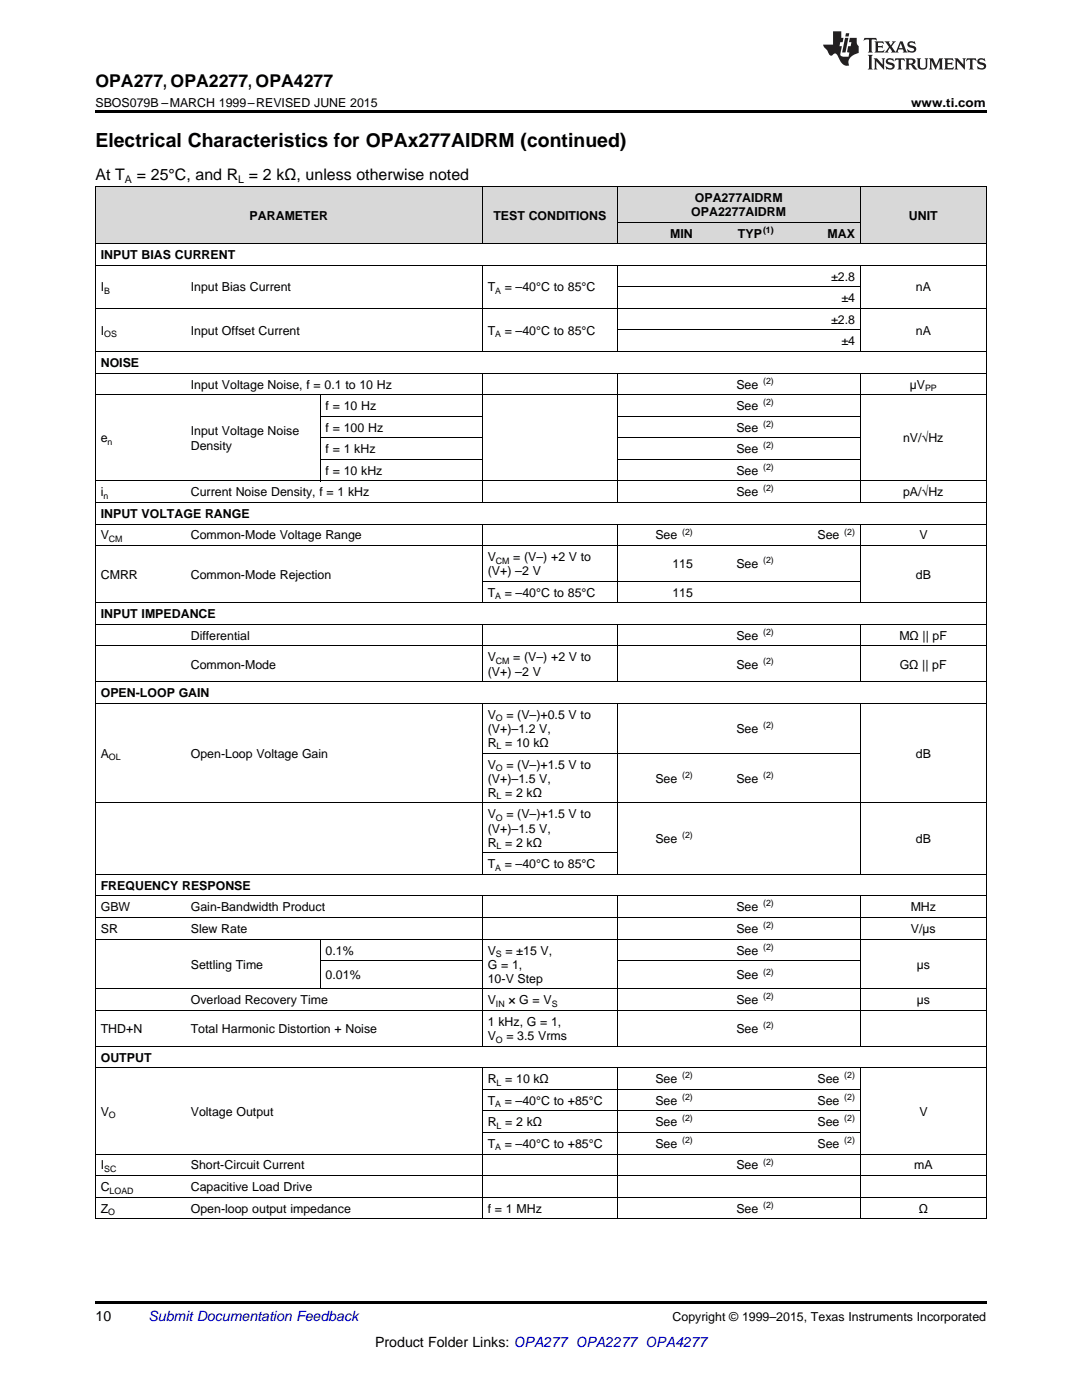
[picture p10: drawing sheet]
<svg xmlns="http://www.w3.org/2000/svg" width="216mm" height="279mm" viewBox="0 0 216 279" stroke-linecap="round" stroke-linejoin="round" font-family="sans-serif">
<defs><g id="words">
<text font-size="3.9" x="19" y="29.3">Electrical Characteristics for OPAx277AIDRM (continued)</text>
<text font-size="3.5" x="19" y="17.3">OPA277, OPA2277, OPA4277</text>
<g font-size="3.2">
<text x="19" y="36">At T</text>
<text x="27.3" y="36">= 25°C, and R = 2 kΩ, unless otherwise noted</text>
</g>
<g font-size="2.8">
<text x="19" y="263.6">10</text>
<text x="74.9" y="268.9">Product Folder Links: OPA277 OPA2277 OPA4277</text>
</g>
<text font-size="2.8" fill="#0000c8" x="29.6" y="263.6">Submit Documentation Feedback</text>
<g font-size="2.5">
<text x="19" y="21.4">SBOS079B –MARCH 1999–REVISED JUNE 2015</text>
<text x="181.8" y="21.4">www.ti.com</text>
<text x="138.6" y="40.3">OPA277AIDRM</text>
<text x="49.8" y="43.9">PARAMETER</text>
<text x="98.5" y="43.9">TEST CONDITIONS</text>
<text x="133.7" y="47.4">MIN</text>
<text x="137.9" y="43.1">OPA2277AIDRM</text>
<text x="147.2" y="47.4">TYP</text>
<text x="165.1" y="47.4">MAX</text>
<text x="181.4" y="43.9">UNIT</text>
<text x="20.1" y="51.7">INPUT BIAS CURRENT</text>
<text x="20.1" y="58.2">I</text>
<text x="38.1" y="58.2">Input Bias Current</text>
<text x="97.3" y="58.2">T</text>
<text x="100.7" y="58.2">= –40°C to 85°C</text>
<text x="165.8" y="56">±2.8</text>
<text x="182.7" y="58.2">nA</text>
<text x="165.8" y="64.6">±2.8</text>
<text x="167.9" y="60.3">±4</text>
<text x="20.1" y="66.8">I</text>
<text x="38.1" y="66.8">Input Offset Current</text>
<text x="97.3" y="66.8">T</text>
<text x="100.7" y="66.8">= –40°C to 85°C</text>
<text x="167.9" y="68.9">±4</text>
<text x="182.7" y="66.8">nA</text>
<text x="20.1" y="73.2">NOISE</text>
<text x="38.1" y="77.5">Input Voltage Noise, f = 0.1 to 10 Hz</text>
<text x="146.9" y="77.5">See</text>
<text x="181.5" y="77.5">µV</text>
<text x="65" y="81.8">f = 10 Hz</text>
<text x="146.9" y="81.8">See</text>
<text x="20.1" y="88.3">e</text>
<text x="38.1" y="86.9">Input Voltage Noise</text>
<text x="38.1" y="89.7">Density</text>
<text x="65" y="86.1">f = 100 Hz</text>
<text x="146.9" y="86.1">See</text>
<text x="180.2" y="88.3">nV/√Hz</text>
<text x="65" y="90.5">f = 1 kHz</text>
<text x="65" y="94.8">f = 10 kHz</text>
<text x="146.9" y="90.5">See</text>
<text x="146.9" y="94.8">See</text>
<text x="20.1" y="99.1">i</text>
<text x="38.1" y="99.1">Current Noise Density, f = 1 kHz</text>
<text x="146.9" y="99.1">See</text>
<text x="180.2" y="99.1">pA/√Hz</text>
<text x="20.1" y="103.4">INPUT VOLTAGE RANGE</text>
<text x="20.1" y="107.7">V</text>
<text x="38.1" y="107.7">Common-Mode Voltage Range</text>
<text x="130.8" y="107.7">See</text>
<text x="163.1" y="107.7">See</text>
<text x="183.4" y="107.7">V</text>
<text x="97.3" y="112">V</text>
<text x="102.4" y="112">= (V–) +2 V to</text>
<text x="134.2" y="113.4">115</text>
<text x="146.9" y="113.4">See</text>
<text x="20.1" y="115.5">CMRR</text>
<text x="38.1" y="115.5">Common-Mode Rejection</text>
<text x="97.3" y="114.8">(V+) –2 V</text>
<text x="97.3" y="119.1">T</text>
<text x="100.7" y="119.1">= –40°C to 85°C</text>
<text x="134.2" y="119.1">115</text>
<text x="182.7" y="115.5">dB</text>
<text x="20.1" y="123.4">INPUT IMPEDANCE</text>
<text x="38.1" y="127.7">Differential</text>
<text x="146.9" y="127.7">See</text>
<text x="179.5" y="127.7">MΩ || pF</text>
<text x="38.1" y="133.4">Common-Mode</text>
<text x="97.3" y="132">V</text>
<text x="97.3" y="134.8">(V+) –2 V</text>
<text x="102.4" y="132">= (V–) +2 V to</text>
<text x="146.9" y="133.4">See</text>
<text x="179.5" y="133.4">GΩ || pF</text>
<text x="20.1" y="139.1">OPEN-LOOP GAIN</text>
<text x="97.3" y="143.4">V</text>
<text x="101" y="143.4">= (V–)+0.5 V to</text>
<text x="97.3" y="146.3">(V+)–1.2 V,</text>
<text x="97.3" y="149.1">R = 10 kΩ</text>
<text x="146.9" y="146.3">See</text>
<text x="20.1" y="151.2">A</text>
<text x="38.1" y="151.2">Open-Loop Voltage Gain</text>
<text x="97.3" y="153.4">V</text>
<text x="101" y="153.4">= (V–)+1.5 V to</text>
<text x="182.7" y="151.2">dB</text>
<text x="97.3" y="156.2">(V+)–1.5 V,</text>
<text x="97.3" y="159">R = 2 kΩ</text>
<text x="130.8" y="156.2">See</text>
<text x="146.9" y="156.2">See</text>
<text x="97.3" y="163.3">V</text>
<text x="97.3" y="166.2">(V+)–1.5 V,</text>
<text x="101" y="163.3">= (V–)+1.5 V to</text>
<text x="97.3" y="169">R = 2 kΩ</text>
<text x="97.3" y="173.3">T</text>
<text x="100.7" y="173.3">= –40°C to 85°C</text>
<text x="130.8" y="168.3">See</text>
<text x="182.7" y="168.3">dB</text>
<text x="20.1" y="177.6">FREQUENCY RESPONSE</text>
<text x="20.1" y="181.9">GBW</text>
<text x="38.1" y="181.9">Gain-Bandwidth Product</text>
<text x="146.9" y="181.9">See</text>
<text x="181.7" y="181.9">MHz</text>
<text x="20.1" y="186.2">SR</text>
<text x="38.1" y="186.2">Slew Rate</text>
<text x="65" y="190.5">0.1%</text>
<text x="97.3" y="190.5">V</text>
<text x="100.9" y="190.5">= ±15 V,</text>
<text x="146.9" y="186.2">See</text>
<text x="146.9" y="190.5">See</text>
<text x="181.8" y="186.2">V/µs</text>
<text x="38.1" y="193.3">Settling Time</text>
<text x="65" y="195.5">0.01%</text>
<text x="97.3" y="193.3">G = 1,</text>
<text x="97.3" y="196.1">10-V Step</text>
<text x="146.9" y="195.5">See</text>
<text x="182.9" y="193.3">µs</text>
<text x="38.1" y="200.4">Overload Recovery Time</text>
<text x="97.3" y="200.4">V</text>
<text x="101.5" y="200.4">× G = V</text>
<text x="146.9" y="200.4">See</text>
<text x="182.9" y="200.4">µs</text>
<text x="20.1" y="206.2">THD+N</text>
<text x="38.1" y="206.2">Total Harmonic Distortion + Noise</text>
<text x="97.3" y="204.8">1 kHz, G = 1,</text>
<text x="97.3" y="207.6">V</text>
<text x="101" y="207.6">= 3.5 Vrms</text>
<text x="146.9" y="206.2">See</text>
<text x="20.1" y="211.9">OUTPUT</text>
<text x="97.3" y="216.2">R = 10 kΩ</text>
<text x="97.3" y="220.5">T</text>
<text x="100.7" y="220.5">= –40°C to +85°C</text>
<text x="130.8" y="216.2">See</text>
<text x="130.8" y="220.5">See</text>
<text x="163.1" y="216.2">See</text>
<text x="163.1" y="220.5">See</text>
<text x="20.1" y="222.6">V</text>
<text x="38.1" y="222.6">Voltage Output</text>
<text x="97.3" y="224.8">R = 2 kΩ</text>
<text x="130.8" y="224.8">See</text>
<text x="163.1" y="224.8">See</text>
<text x="183.4" y="222.6">V</text>
<text x="20.1" y="233.4">I</text>
<text x="38.1" y="233.4">Short-Circuit Current</text>
<text x="97.3" y="229.1">T</text>
<text x="100.7" y="229.1">= –40°C to +85°C</text>
<text x="130.8" y="229.1">See</text>
<text x="146.9" y="233.4">See</text>
<text x="163.1" y="229.1">See</text>
<text x="182.4" y="233.4">mA</text>
<text x="20.1" y="237.7">C</text>
<text x="38.1" y="237.7">Capacitive Load Drive</text>
<text x="20.1" y="242">Z</text>
<text x="38.1" y="242">Open-loop output impedance</text>
<text x="97.3" y="242">f = 1 MHz</text>
<text x="146.9" y="242">See</text>
<text x="183.3" y="242">Ω</text>
<text x="134.2" y="263.6">Copyright © 1999–2015, Texas Instruments Incorporated</text>
</g>
<g font-size="2.1">
<text x="24.9" y="36.6">A</text>
<text x="47.6" y="36.6">L</text>
</g>
<g font-size="1.8">
<text x="152.3" y="46.4">(1)</text>
<text x="20.8" y="58.7">B</text>
<text x="98.8" y="58.7">A</text>
<text x="20.8" y="67.3">OS</text>
<text x="98.8" y="67.3">A</text>
<text x="152.3" y="76.6">(2)</text>
<text x="152.3" y="80.9">(2)</text>
<text x="184.6" y="78">PP</text>
<text x="21.4" y="88.8">n</text>
<text x="152.3" y="85.2">(2)</text>
<text x="152.3" y="89.5">(2)</text>
<text x="152.3" y="93.8">(2)</text>
<text x="20.6" y="99.6">n</text>
<text x="152.3" y="98.1">(2)</text>
<text x="136.1" y="106.7">(2)</text>
<text x="168.5" y="106.7">(2)</text>
<text x="21.7" y="108.2">CM</text>
<text x="99" y="112.5">CM</text>
<text x="152.3" y="112.4">(2)</text>
<text x="98.8" y="119.6">A</text>
<text x="152.3" y="126.7">(2)</text>
<text x="99" y="132.5">CM</text>
<text x="152.3" y="132.4">(2)</text>
<text x="99" y="143.9">O</text>
<text x="99.1" y="149.6">L</text>
<text x="152.3" y="145.3">(2)</text>
<text x="21.7" y="151.7">OL</text>
<text x="99" y="153.9">O</text>
<text x="136.1" y="155.2">(2)</text>
<text x="152.3" y="155.2">(2)</text>
<text x="99.1" y="159.5">L</text>
<text x="99" y="163.8">O</text>
<text x="136.1" y="167.3">(2)</text>
<text x="98.8" y="173.8">A</text>
<text x="99.1" y="169.5">L</text>
<text x="152.3" y="180.9">(2)</text>
<text x="152.3" y="185.2">(2)</text>
<text x="99" y="191">S</text>
<text x="152.3" y="189.5">(2)</text>
<text x="152.3" y="194.5">(2)</text>
<text x="99" y="200.9">IN</text>
<text x="110.1" y="200.9">S</text>
<text x="152.3" y="199.5">(2)</text>
<text x="99" y="208.1">O</text>
<text x="152.3" y="205.2">(2)</text>
<text x="136.1" y="215.2">(2)</text>
<text x="168.5" y="215.2">(2)</text>
<text x="98.8" y="221">A</text>
<text x="99.1" y="216.7">L</text>
<text x="136.1" y="219.5">(2)</text>
<text x="168.5" y="219.5">(2)</text>
<text x="21.7" y="223.1">O</text>
<text x="99.1" y="225.3">L</text>
<text x="136.1" y="223.8">(2)</text>
<text x="168.5" y="223.8">(2)</text>
<text x="20.8" y="233.9">SC</text>
<text x="98.8" y="229.6">A</text>
<text x="136.1" y="228.1">(2)</text>
<text x="152.3" y="232.4">(2)</text>
<text x="168.5" y="228.1">(2)</text>
<text x="21.9" y="238.2">LOAD</text>
<text x="21.6" y="242.5">O</text>
<text x="152.3" y="241">(2)</text>
</g>
</g></defs>
<g fill="#d8d8d8">
<path d="M19 37.3h18v11.4h-18z"/>
<path d="M37 37.3h26.9v11.4h-26.9z"/>
<path d="M63.9 37.3h32.4v11.4h-32.4z"/>
<path d="M96.3 37.3h26.9v11.4h-26.9z"/>
<path d="M123.2 44.4h16.1v4.3h-16.1z"/>
<path d="M139.3 44.4h16.2v4.3h-16.2z"/>
<path d="M155.5 44.4h16.2v4.3h-16.2z"/>
<path d="M171.7 37.3h25.1v11.4h-25.1z"/>
<path d="M123.2 37.3h16.1v7.1h-16.1z"/>
<path d="M139.3 37.3h16.2v7.1h-16.2z"/>
<path d="M155.5 37.3h16.2v7.1h-16.2z"/>
</g>
<path d="M19 22h177.8v.5h-177.8zM19 259.7h177.8v.5h-177.8z" fill="#000"/>
<g fill="none" stroke="#000" stroke-width=".2">
<path d="M19 37.2h177.8M19.1 37.2v206.1M96.2 37.2v11.5M123.1 37.2v11.5M171.6 37.2v11.5M196.8 37.2v206.1M19 52.9h177.8M19 48.6h177.8M96.2 53v17.2M123.1 53v17.2M123.2 57.2h48.5M123.2 44.3h48.5"/>
<path d="M171.6 53v17.2M19 78.8h177.8M19 74.5h177.8M19 70.1h177.8M19 61.5h177.8M63.9 78.8v17.2M96.2 74.5v25.8M123.1 74.5v25.8M123.2 65.8h48.5M171.6 74.5v25.8M19 96h177.8M63.9 91.7h32.3"/>
<path d="M63.9 87.4h32.3M63.9 83.1h32.3M123.2 91.7h48.5M123.2 87.4h48.5M123.2 83.1h48.5M19 108.9h177.8M19 104.6h177.8M19 100.3h177.8M96.2 104.6v15.8M96.3 116h75.4M123.1 104.6v15.8M171.6 104.6v15.8"/>
<path d="M19 136h177.8M19 128.9h177.8M19 124.6h177.8M19 120.3h177.8M96.2 124.7v11.4M123.1 124.7v11.4M171.6 124.7v11.4M19 140.4h177.8M96.2 140.4v34.2M96.3 150.3h75.4M123.1 140.4v34.2M171.6 140.4v34.2"/>
<path d="M19 178.8h177.8M19 174.5h177.8M19 160.2h177.8M96.2 178.9v29.9M96.3 170.2h26.9M123.1 178.9v29.9M171.6 178.9v29.9M19 197.4h177.8M19 187.4h177.8M19 183.1h177.8M63.9 187.5v9.9M63.9 191.7h32.3"/>
<path d="M123.2 191.7h48.5M19 213.1h177.8M19 208.8h177.8M19 201.7h177.8M96.2 213.1v30.2M96.3 217.4h75.4M123.1 213.1v30.2M171.6 213.1v30.2M19 238.9h177.8M19 234.6h177.8M19 230.3h177.8M96.3 226h75.4"/>
<path d="M96.3 221.7h75.4M19 243.2h177.8"/>
</g>
<g fill="#231f20">
<path d="M172.5 7.6l-.1 .5 .4-.2h.6v.1v2.1l-.2 .4h.9l-.2-.4v-2.1l.1-.1h.5l.5 .2-.2-.5zM174.5 8.3l.2 .3v1.5l-.2 .4h1.8l.2-.6a1.04 1.04 0 0 1-1.3 .2v-.7h.6l.3 .2v-.6l-.3 .2h-.6v-.6l.8-.1 .4 .3-.2-.5zM176.5 8.3l.9 1.1-.9 1.1h.8l-.2-.2 .4-.7 .5 .7-.2 .2h1.5l-.2-.2 .2-.4h.9l.1 .4-.2 .2h1l-.3-.3-.7-1.9h-.5l-.9 2-.8-1 .9-1h-.8l.1 .3-.4 .5-.3-.6 .1-.2zM179.7 8.6l.4 1h-.7zM181.3 8.4a.63 .63 0 0 0-.2 .7 .63 .63 0 0 0 .6 .4l.6 .2 .1 .2a.75 .75 0 0 1-.7 .4 .75 .75 0 0 1-.6-.5l.1 .7 .1-.1a1.11 1.11 0 0 0 1.5-.6 1.13 1.13 0 0 0-1.2-.8l-.1-.4a1.04 1.04 0 0 1 1.2 .2l-.2-.5-.2 .1-.4-.2zM173.2 10.9l.2 .4v2.2l-.2 .4h1l-.3-.4v-2.2l.3-.4zM174.3 11.6l.3 .4v1.5l-.3 .4h.8l-.2-.4v-1.3l1.5 1.7v-1.9l.2-.4h-.7l.2 .4v.9l-1.1-1.3zM177 11.8a.62 .62 0 0 0-.2 .7 .62 .62 0 0 0 .6 .4l.6 .1 .1 .3a.76 .76 0 0 1-.7 .3 .76 .76 0 0 1-.7-.4l.2 .7 .1-.1a1.11 1.11 0 0 0 1.5-.6 1.13 1.13 0 0 0-1.2-.8l-.1-.4a1.04 1.04 0 0 1 1.2 .2l-.2-.6-.2 .1-.5-.1zM178.7 11.6l-.2 .6a.61 .61 0 0 1 .8-.3v1.6l-.2 .4h.9l-.2-.4v-1.6a.63 .63 0 0 1 .7 .3l-.1-.6zM180.6 11.6l.3 .4v1.5l-.3 .4h1l-.2-.2-.1-.8 .6 .2a.76 .76 0 0 0 1.2 .7l-1-1a.58 .58 0 0 0 .6-.5 .58 .58 0 0 0-.5-.6zM181.4 11.9h.1a.45 .45 0 0 1 .5 .1 .45 .45 0 0 1 .1 .5l-.8 .2zM182.9 11.6l.2 .2a2.17 2.17 0 0 0 .3 1.9 .99 .99 0 0 0 1.6-.6v-1.1l.2-.4h-.7l.2 .2a1.92 1.92 0 0 1-.2 1.8 .6 .6 0 0 1-.9-.5v-1.1l.2-.4zM185.4 11.6l.2 .4v1.5l-.2 .4h.7l-.2-.4v-1.4l.8 1.8 .8-1.8v1.4l-.2 .4h.9l-.2-.4v-1.5l.2-.4h-.8l-.6 1.5-.6-1.5zM188.4 11.6l.2 .4v1.5l-.2 .4h1.8l.1-.6a1.04 1.04 0 0 1-1.2 .1v-.6h.5l.4 .2v-.6l-.4 .2h-.5v-.7h.8l.3 .3-.1-.6zM190.5 11.6l.2 .4v1.5l-.2 .4h.7l-.2-.4v-1.3l1.5 1.7v-1.9l.2-.4h-.7l.2 .4v.9l-1.1-1.3zM192.9 11.6l-.1 .6a.61 .61 0 0 1 .7-.3l.1 1.6-.3 .4h1l-.3-.4 .1-1.6a.63 .63 0 0 1 .7 .3l-.1-.6zM195.2 11.8a.62 .62 0 0 0-.2 .7 .62 .62 0 0 0 .6 .4l.6 .1 .1 .3a.76 .76 0 0 1-.7 .3 .76 .76 0 0 1-.6-.4l.1 .7 .1-.1a1.11 1.11 0 0 0 1.6-.6 1.13 1.13 0 0 0-1.3-.8l-.1-.4a1.04 1.04 0 0 1 1.2 .2l-.1-.6-.2 .1-.5-.1z"/>
<path d="M166.2 6.3v2.6h-1.9v.4l.8 .9a.91 .91 0 0 0 1 .8 .56 .56 0 0 1 .5-.3 .56 .56 0 0 1 .5 .3l.4 .8a1.53 1.53 0 0 0 1.9 1.2 1.54 1.54 0 0 1 1-2.1l.9-.3v-1.4a1.52 1.52 0 0 1-.4-1.6h-1.3l-.2 .8h.5l-.2 .8h-.5l-.1 1v.2l.4 .1-.2 .8a1.93 1.93 0 0 1-1.6-.3l.3-1.8h-.5l.2-.8h.4l.2-.8h-.4v-1.3zM168.6 7.6l-.6 2.9h.7l.6-2.9zM168.8 6.6l-.1 .7h.6l.2-.7z"/>
</g>
<use href="#words"/>
</svg>
